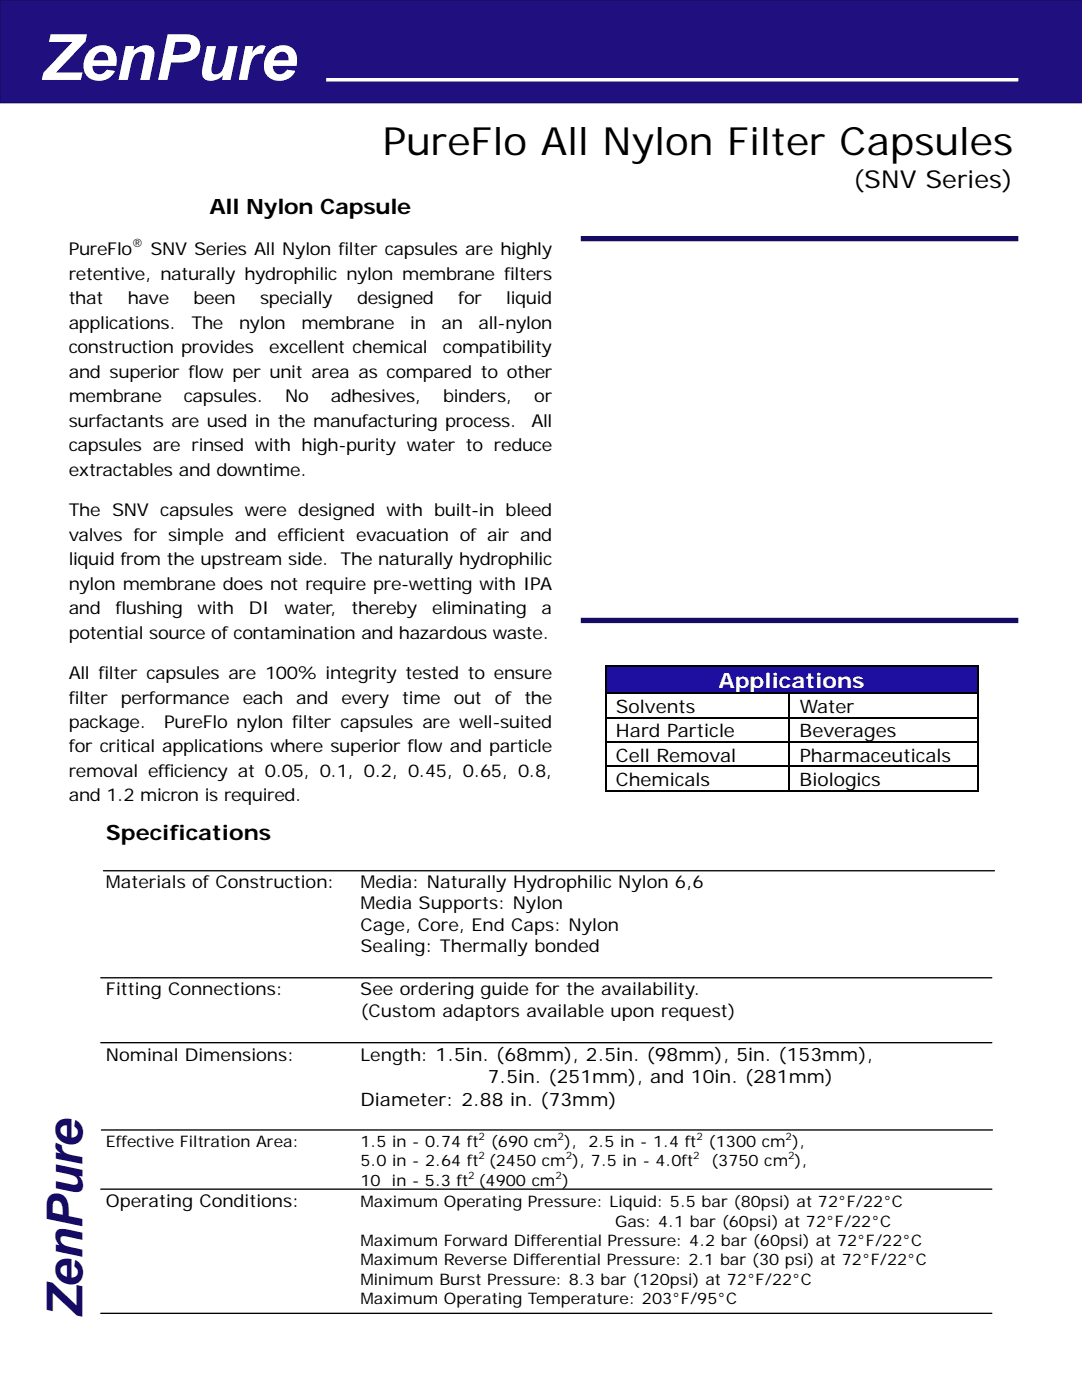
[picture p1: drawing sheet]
<svg xmlns="http://www.w3.org/2000/svg" width="216mm" height="279mm" viewBox="0 0 216 279" stroke-linecap="round" stroke-linejoin="round" font-family="sans-serif">
<defs><g id="words">
<text font-size="12.7" fill="#fff" x="8" y="16">ZenPure</text>
<text font-size="9.9" fill="#150a64" x="16.5" y="263.1" transform="rotate(-90 16.5 263.1)">ZenPure</text>
<text font-size="7.8" x="76.4" y="31">PureFlo All Nylon Filter Capsules</text>
<text font-size="4.9" x="170.2" y="37.6">(SNV Series)</text>
<g font-size="4.2">
<text x="41.8" y="42.6">All Nylon Capsule</text>
<text x="21.1" y="167.6">Specifications</text>
</g>
<text font-size="4.2" fill="#fff" x="143.3" y="137.3">Applications</text>
<g font-size="3.7">
<text x="122.9" y="142.3">Solvents</text>
<text x="159.6" y="142.3">Water</text>
<text x="122.9" y="147.1">Hard Particle</text>
<text x="159.6" y="147.1">Beverages</text>
<text x="122.9" y="152">Cell Removal</text>
<text x="159.6" y="152">Pharmaceuticals</text>
<text x="122.9" y="156.8">Chemicals</text>
<text x="159.6" y="156.8">Biologics</text>
<text x="71.9" y="220.7">Diameter: 2.88 in. (73mm)</text>
<text x="97.3" y="216.2">7.5in. (251mm), and 10in. (281mm)</text>
</g>
<g font-size="3.5">
<text x="13.7" y="51">PureFlo</text>
<text x="30" y="51">SNV Series All Nylon filter capsules are highly</text>
<text x="13.7" y="55.9">retentive, naturally hydrophilic nylon membrane filters</text>
<text x="13.7" y="60.7">that</text>
<text x="13.7" y="65.6">applications.</text>
<text x="25.5" y="60.7">have</text>
<text x="38.2" y="65.6">The</text>
<text x="38.6" y="60.7">been</text>
<text x="47.7" y="65.6">nylon</text>
<text x="51.9" y="60.7">specially</text>
<text x="60.2" y="65.6">membrane</text>
<text x="71.2" y="60.7">designed</text>
<text x="81.9" y="65.6">in</text>
<text x="88.1" y="65.6">an</text>
<text x="91.4" y="60.7">for</text>
<text x="95.5" y="65.6">all-nylon</text>
<text x="101" y="60.7">liquid</text>
<text x="13.7" y="70.5">construction provides</text>
<text x="53.7" y="70.5">excellent chemical</text>
<text x="88.4" y="70.5">compatibility</text>
<text x="13.7" y="75.4">and superior flow per unit area as compared to other</text>
<text x="13.7" y="80.3">membrane</text>
<text x="36.7" y="80.3">capsules.</text>
<text x="56.9" y="80.3">No</text>
<text x="66" y="80.3">adhesives,</text>
<text x="88.5" y="80.3">binders,</text>
<text x="106.6" y="80.3">or</text>
<text x="13.7" y="85.2">surfactants are used in the manufacturing process.</text>
<text x="106" y="85.2">All</text>
<text x="13.7" y="90.1">capsules are rinsed with high-purity water to reduce</text>
<text x="13.7" y="95">extractables and downtime.</text>
<text x="13.7" y="103">The SNV capsules were designed with built-in bleed</text>
<text x="13.7" y="107.9">valves for simple and efficient evacuation of air and</text>
<text x="13.7" y="112.8">liquid from the upstream side. The naturally hydrophilic</text>
<text x="13.7" y="117.7">nylon membrane does not require pre-wetting with IPA</text>
<text x="13.7" y="122.6">and</text>
<text x="23.1" y="122.6">flushing</text>
<text x="39.4" y="122.6">with</text>
<text x="49.6" y="122.6">DI</text>
<text x="56.7" y="122.6">water,</text>
<text x="70.1" y="122.6">thereby</text>
<text x="86.3" y="122.6">eliminating</text>
<text x="108.1" y="122.6">a</text>
<text x="13.7" y="127.5">potential source of contamination and hazardous waste.</text>
<text x="13.7" y="135.5">All filter capsules are 100% integrity tested to ensure</text>
<text x="13.7" y="140.4">filter</text>
<text x="24.1" y="140.4">performance</text>
<text x="48.5" y="140.4">each</text>
<text x="59.1" y="140.4">and</text>
<text x="68.1" y="140.4">every</text>
<text x="80.3" y="140.4">time</text>
<text x="90.5" y="140.4">out</text>
<text x="98.7" y="140.4">of</text>
<text x="104.6" y="140.4">the</text>
<text x="13.7" y="145.3">package.</text>
<text x="32.8" y="145.3">PureFlo nylon filter capsules are well-suited</text>
<text x="13.7" y="150.2">for critical applications where superior flow and particle</text>
<text x="13.7" y="155.1">removal efficiency at 0.05, 0.1, 0.2, 0.45, 0.65, 0.8,</text>
<text x="13.7" y="160">and 1.2 micron is required.</text>
<text x="21.1" y="177.2">Materials of Construction:</text>
<text x="72" y="177.2">Media: Naturally Hydrophilic Nylon 6,6</text>
<text x="71.9" y="181.5">Media Supports: Nylon</text>
<text x="71.9" y="185.8">Cage, Core, End Caps: Nylon</text>
<text x="71.9" y="190.1">Sealing: Thermally bonded</text>
<text x="21.1" y="198.6">Fitting Connections:</text>
<text x="71.9" y="198.6">See ordering guide for the availability.</text>
<text x="71.9" y="202.9">(Custom adaptors available upon request)</text>
<text x="21.1" y="211.7">Nominal Dimensions:</text>
<text x="71.9" y="211.7">Length: 1.5in. (68mm), 2.5in. (98mm), 5in. (153mm),</text>
<text x="21.1" y="240.9">Operating Conditions:</text>
</g>
<g font-size="3.2">
<text x="21.1" y="228.9">Effective Filtration Area:</text>
<text x="71.9" y="228.9">1.5 in - 0.74 ft</text>
<text x="71.9" y="232.8">5.0 in - 2.64 ft (2450 cm ), 7.5 in - 4.0ft</text>
<text x="97.9" y="228.9">(690 cm ),</text>
<text x="117.4" y="228.9">2.5 in - 1.4 ft</text>
<text x="141.4" y="228.9">(1300 cm ),</text>
<text x="141.9" y="232.8">(3750 cm ),</text>
<text x="71.9" y="236.6">10</text>
<text x="78.2" y="236.6">in - 5.3 ft (4900 cm )</text>
<text x="71.9" y="240.9">Maximum Operating Pressure: Liquid: 5.5 bar (80psi) at 72°F/22°C</text>
<text x="122.7" y="244.8">Gas: 4.1 bar (60psi) at 72°F/22°C</text>
<text x="71.9" y="248.6">Maximum Forward Differential Pressure: 4.2 bar (60psi) at 72°F/22°C</text>
<text x="71.9" y="256.4">Minimum Burst Pressure: 8.3 bar (120psi) at 72°F/22°C</text>
<text x="71.9" y="252.5">Maximum Reverse Differential Pressure: 2.1 bar (30 psi) at 72°F/22°C</text>
<text x="71.9" y="260.2">Maximum Operating Temperature: 203°F/95°C</text>
</g>
<text font-size="2.3" x="26.3" y="49.4">®</text>
<g font-size="2.1">
<text x="95.5" y="227.5">2</text>
<text x="111.3" y="227.5">2</text>
<text x="139" y="227.5">2</text>
<text x="156.8" y="227.5">2</text>
<text x="95.5" y="231.4">2</text>
<text x="112.9" y="231.4">2</text>
<text x="138.3" y="231.4">2</text>
<text x="157.2" y="231.4">2</text>
<text x="93.4" y="235.2">2</text>
<text x="110.8" y="235.2">2</text>
</g>
</g></defs>
<path d="M0 0h215.9v20.5h-215.9z" fill="#1f0f7f"/>
<path d="M215.9 0h-215.9v20.5h215.9" fill="none" stroke="#150a64" stroke-width=".26"/>
<path d="M65.1 15.9h138.1" fill="none" stroke="#fff" stroke-width=".71" stroke-linecap="butt"/>
<path d="M115.9 47.6h87.3M115.9 123.8h87.3" fill="none" stroke="#150a64" stroke-width="1.1" stroke-linecap="butt"/>
<path d="M20.6 173.8h177.8M20.1 195.1h177.8M20.1 208.1h177.8M20.1 237.3h177.8M20.2 225.5h177.8M20.1 262.1h177.8" fill="none" stroke="#000" stroke-width=".26"/>
<path d="M120.6 132.7h74.7v5.7h-74.7z" fill="#1f0fa0"/>
<path d="M120.6 132.9h74.7M120.8 132.7v24.9M121 138.4h73.9M157.5 138.6v19M195.1 132.7v24.9M120.6 157.8h74.7M121 143.2h73.9M121 148.1h73.9M121 153h73.9" fill="none" stroke="#000" stroke-width=".36"/>
<use href="#words"/>
</svg>
